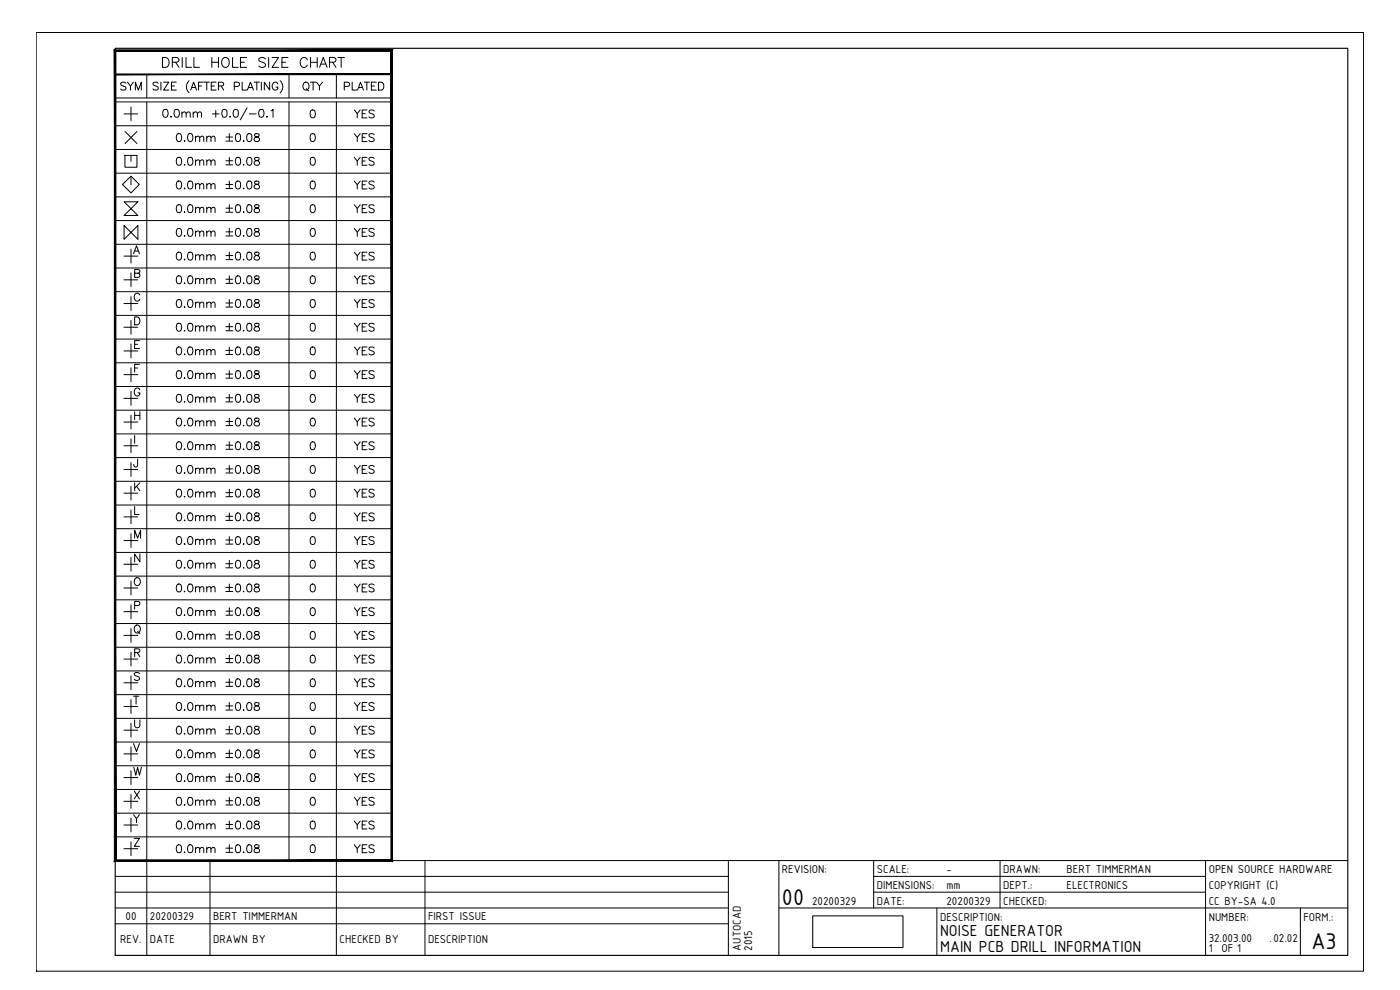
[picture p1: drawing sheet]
<svg xmlns="http://www.w3.org/2000/svg" width="420mm" height="297mm" viewBox="0 0 420 297" stroke-linecap="round" stroke-linejoin="round" font-family="sans-serif">
<defs><g id="words">
<g font-size="7.4">
<text x="234.7" y="271.5">00</text>
<text x="393.6" y="284.8">A3</text>
</g>
<g font-size="5.2">
<text x="282.1" y="281">NOISE GENERATOR</text>
<text x="282.1" y="285.7">MAIN PCB DRILL INFORMATION</text>
</g>
<g font-size="3.7">
<text x="234.7" y="262">REVISION:</text>
<text x="263.2" y="262">SCALE:</text>
<text x="284" y="262">-</text>
<text x="301.1" y="262">DRAWN:</text>
<text x="320.1" y="262">BERT TIMMERMAN</text>
<text x="362.7" y="262">OPEN SOURCE HARDWARE</text>
<text x="263.2" y="266.8">DIMENSIONS:</text>
<text x="284" y="266.8">mm</text>
<text x="301.1" y="266.8">DEPT.:</text>
<text x="320.1" y="266.8">ELECTRONICS</text>
<text x="362.7" y="266.8">COPYRIGHT (C)</text>
<text x="37.7" y="276">00</text>
<text x="45" y="276">20200329</text>
<text x="64" y="276">BERT TIMMERMAN</text>
<text x="128.5" y="276">FIRST ISSUE</text>
<text x="243.7" y="271.5">20200329</text>
<text x="263.2" y="271.5">DATE:</text>
<text x="284" y="271.5">20200329</text>
<text x="301.1" y="271.5">CHECKED:</text>
<text x="362.7" y="271.5">CC BY-SA 4.0</text>
<text x="282.1" y="276.2">DESCRIPTION:</text>
<text x="362.7" y="276.2">NUMBER:</text>
<text x="391.2" y="276.2">FORM.:</text>
<text x="36.1" y="282.9">REV.</text>
<text x="45" y="282.9">DATE</text>
<text x="64" y="282.9">DRAWN BY</text>
<text x="101.9" y="282.9">CHECKED BY</text>
<text x="128.5" y="282.9">DESCRIPTION</text>
<text x="222.4" y="285.3" transform="rotate(-90 222.4 285.3)">AUTOCAD</text>
<text x="225.7" y="285.3" transform="rotate(-90 225.7 285.3)">2015</text>
<text x="362.7" y="282.6">32.003.00</text>
<text x="362.7" y="285.7">1</text>
<text x="366.6" y="285.7">OF 1</text>
<text x="381" y="282.6">.02.02</text>
</g>
</g></defs>
<!-- layer: TITLEBLOCK -->
<g fill="none" stroke="#000" stroke-width=".3">
<path d="M10.9 9.8h398.3v281.6h-398.3zM34.6 258.2h369.9M44.1 258.2v28.5M63 258.2v28.5M101 258.2v28.5M127.5 258.2v28.5M218.6 258.2v28.5M233.8 258.2v28.5M262.2 258.2v14.2M300.1 258.2v14.2M361.8 258.2v28.5M34.6 272.4h184"/>
<path d="M34.6 267.7h184M34.6 277.2h184M34.6 262.9h184M233.8 272.4h170.7M262.2 267.7h99.6M262.2 262.9h99.6M281.2 272.4v14.3M390.3 272.4v14.3"/>
</g>
<path d="M34.6 14.5h369.9v272.2h-369.9z" fill="none" stroke="#000" stroke-width=".34"/>
<!-- layer: 0 -->
<g fill="#000" stroke="#000" stroke-width=".3">
<path d="M34.6 22.2v.2l82.9-.2zM34.6 22.4l82.9-.2v.2z"/>
<path d="M34.3 258.5l83-.5h-82.5zM34.3 258.5l83-.5 .5 .5zM117.3 15.4v242.6l.5 .5zM117.3 15.4l.5-.4v243.5zM34.8 15.4h82.5l.5-.4zM34.3 15h83.5l-83 .4zM34.3 15l.5 243v-242.6zM34.3 15l.5 243-.5 .5z"/>
</g>
<g fill="none" stroke="#000" stroke-width=".3">
<path d="M48.8 17.2h.9a1.57 1.57 0 0 1 1.1 1.5 1.57 1.57 0 0 1-1.1 1.5h-.9zM51.7 18.7h1.3a.79 .79 0 0 0 .7-.9l-.7-.6h-1.3v3M52.7 18.7l1 1.5M54.7 17.2v3M55.8 17.2v3h1.7M58.2 17.2v3h1.7M63.6 17.2v3M63.6 18.7h2M65.6 17.2v3M66.8 17.7a1.08 1.08 0 0 1 1.3-.4 1.08 1.08 0 0 1 .7 1.1 1.29 1.29 0 0 1-.3 1.4 1.29 1.29 0 0 1-1.4 .3 1.85 1.85 0 0 1-.3-2.4zM69.8 17.2v3h1.7M72.2 18.7h1.1"/>
<path d="M74 17.2h-1.8v3h1.8M79.7 17.7a1.12 1.12 0 0 0-1.1-.5 1.12 1.12 0 0 0-.9 .8l.3 .4 1.1 .4a.72 .72 0 0 1 .5 .6 .72 .72 0 0 1-.2 .7 1.4 1.4 0 0 1-1.7-.3M80.6 17.2v3M81.6 17.2h2l-2 3h2M84.6 18.7h1.1M86.4 17.2h-1.8v3h1.8M92.2 18a1.09 1.09 0 0 0-1.2-.8 1.09 1.09 0 0 0-.9 1.2 1.31 1.31 0 0 0 .3 1.4 1.31 1.31 0 0 0 1.4 .3l.4-.6M93.2 18.7h2M93.2 17.2v3M95.2 17.2v3M96.3 19.2h1.4M98.9 18.7l1.7-.2 .2-.4-.1-.6-.6-.3h-1.2v3"/>
<path d="M99.9 18.7l.9 1.5M101.4 17.2h2M102.4 17.2v3M34.6 29.4h82.9M34.6 30.6h82.9M34.6 37.7h82.9M37.2 34.2h4.1M37.5 39.5l3.6 3.6M37.8 25a.87 .87 0 0 0-.9-.4 .87 .87 0 0 0-.7 .6l.2 .4 1.2 .4a.59 .59 0 0 1 0 .9 1.13 1.13 0 0 1-1.4-.2M38.3 24.7l.8 1.1v1.2M39.3 32.1v4.2M40 24.7l-.9 1.1"/>
<path d="M40.6 27v-2.3l.9 2.3 .9-2.3v2.3M41.1 39.5l-3.6 3.6M44.1 22.3v7.1M44.1 30.6v227.6M47.5 25a.87 .87 0 0 0-.9-.4 .87 .87 0 0 0-.7 .6l.2 .4 1.2 .4a.59 .59 0 0 1 0 .9 1.13 1.13 0 0 1-1.4-.2M48.3 24.7v2.3M49.1 24.7h1.6l-1.6 2.3h1.6M49.2 32.9a.83 .83 0 0 1 1.1 .3 1.12 1.12 0 0 1 .1 1.4 1.12 1.12 0 0 1-1.2 .5 1.85 1.85 0 0 1 0-2.2zM51.3 34.9v.3zM51.5 25.8h.9M52.6 32.9a.83 .83 0 0 1 1.1 .3 1.12 1.12 0 0 1 .1 1.4 1.12 1.12 0 0 1-1.2 .5 1.85 1.85 0 0 1 0-2.2zM52.9 24.7h-1.4v2.3h1.4"/>
<path d="M54.6 34.1l.6-.5 .5 .1 .2 1.5M54.6 33.6v1.6M55.9 34.1l.5-.5 .6 .1 .1 1.5M56.8 24.2a2.39 2.39 0 0 0 0 3.6M57.2 27l.9-2.3 .9 2.3M57.6 26.3h1.1M58 34.1l.6-.5 .5 .1 .2 1.5M58 33.6v1.6M59.3 34.1l.5-.5 .6 .1 .1 1.5M59.6 25.8h.9M61 24.7h-1.4v2.3M61.3 24.7h1.6"/>
<path d="M62 24.7v2.3M63.4 25.8h.9M63.7 34.2h2.1M64.8 33.2v2M64.9 24.7h-1.5v2.3h1.5M65.6 25.8l1.3-.1 .2-.4-.1-.4-.4-.2h-1v2.3M66.4 25.8l.7 1.2M66.9 32.9a.85 .85 0 0 1 1.2 .3v.6a1 1 0 0 1-.8 1.4 1.54 1.54 0 0 1-.4-2.3zM69.1 34.9v.3zM70.3 25.9l1.4-.1 .2-.3-.1-.6-.5-.2h-1v2.3M70.3 32.9a.85 .85 0 0 1 1.1 .3l.1 .6a1 1 0 0 1-.9 1.4 1.54 1.54 0 0 1-.3-2.3zM72.7 24.7v2.3h1.3"/>
<path d="M74.2 32.4l-2.1 3.6M74.2 27l1-2.3 .9 2.3M74.6 26.3h1.1M74.8 34.2h2.1M76.3 24.7h1.6M77.1 24.7v2.3M78 32.9a.83 .83 0 0 1 1.1 .3 1.12 1.12 0 0 1 .1 1.4 1.12 1.12 0 0 1-1.2 .5 1.85 1.85 0 0 1 0-2.2zM78.4 24.7v2.3M80 35.1h.2zM80.9 24.7v2.3l-1.6-2.3v2.3M81.4 33.2l.5-.4v2.4M83.4 25.2a.87 .87 0 0 0-1-.6 .87 .87 0 0 0-.7 1 .98 .98 0 0 0 .3 1.3 .98 .98 0 0 0 1.3-.2l.1-.6h-.6"/>
<path d="M84.1 24.2a2.39 2.39 0 0 1 0 3.6M86.7 22.3v7.1M86.7 30.6v227.6M91.1 25a1.08 1.08 0 0 1 1.6 .2 1.08 1.08 0 0 1-.2 1.5l-.2 .2a1.16 1.16 0 0 1-1.4-.5 1.16 1.16 0 0 1 .2-1.4zM91.9 26.6l.7 .7M93.2 24.7h1.6M93.4 33.1a.8 .8 0 0 1 1.1 .3 1.11 1.11 0 0 1 .1 1.3 1.11 1.11 0 0 1-1.2 .5l-.3-.9 .1-.9zM94 24.7v2.3M95 24.7l.9 1.1v1.2M95.9 20.2l1.1-3 1.2 3M96.8 24.7l-.9 1.1M101 22.3v7.1"/>
<path d="M101 30.6v227.6M103.3 25.9l1.4-.1 .2-.7-.6-.4h-1v2.3M105.7 24.7v2.3h1.3M106.3 33l.9 1.1v1.3M107.3 27l.9-2.3 .9 2.3M107.6 26.3h1.1M108.1 33l-.9 1.1M108.7 34.1h.9M109.3 24.7h1.6M110.1 24.7v2.3M110.1 33h-1.4v2.4h1.4M111.4 25.8h1"/>
<path d="M112.3 33.3a.88 .88 0 0 0-.9-.3 .88 .88 0 0 0-.7 .5l.5 .5 .9 .3 .2 .7a1.02 1.02 0 0 1-1.6 0M112.9 24.7h-1.5v2.3h1.5M113.6 24.7h.8a1.29 1.29 0 0 1 .8 1.1 1.29 1.29 0 0 1-.8 1.2h-.8zM34.6 44.8h82.9M34.6 59.1h82.9M34.6 52h82.9M36.8 55.3l2.5-2.5 2.5 2.5-2.5 2.6zM37.5 46.6h3.6v3.6h-3.6zM39.3 46.6v1.8M39.3 53v2.5M53.2 40.2a.83 .83 0 0 1 1.2 .3 1.12 1.12 0 0 1 .1 1.4 1.12 1.12 0 0 1-1.3 .4 1.85 1.85 0 0 1 0-2.1zM53.2 47.3a.83 .83 0 0 1 1.2 .3 1.12 1.12 0 0 1 .1 1.4 1.12 1.12 0 0 1-1.3 .5 1.85 1.85 0 0 1 0-2.2z"/>
<path d="M53.2 54.4a.83 .83 0 0 1 1.2 .4 1.12 1.12 0 0 1 .1 1.3 1.12 1.12 0 0 1-1.3 .5 1.85 1.85 0 0 1 0-2.2zM55.3 42.3h.2zM55.3 49.5h.2zM55.3 56.6h.2zM56.6 40.2a.83 .83 0 0 1 1.2 .3 1.12 1.12 0 0 1 .1 1.4 1.12 1.12 0 0 1-1.3 .4 1.85 1.85 0 0 1 0-2.1zM56.6 47.3a.83 .83 0 0 1 1.2 .3 1.12 1.12 0 0 1 .1 1.4 1.12 1.12 0 0 1-1.3 .5 1.85 1.85 0 0 1 0-2.2zM56.6 54.4a.83 .83 0 0 1 1.2 .4 1.12 1.12 0 0 1 .1 1.3 1.12 1.12 0 0 1-1.3 .5 1.85 1.85 0 0 1 0-2.2zM58.7 41.3l.6-.4 .5 .1 .1 1.5M58.7 48.4l.6-.4 .5 .1 .1 1.5M58.7 55.6l.6-.5 .5 .1 .1 1.5M58.7 40.9v1.6M58.7 48v1.6"/>
<path d="M58.7 55.1v1.6M59.9 41.3l.6-.4 .5 .1 .2 1.5M59.9 48.4l.6-.4 .5 .1 .2 1.5M59.9 55.6l.6-.5 .5 .1 .2 1.5M62 41.3l.6-.4 .6 .1 .1 1.5M62 48.4l.6-.4 .6 .1 .1 1.5M62 55.6l.6-.5 .6 .1 .1 1.5M62 40.9v1.6M62 48v1.6M62 55.1v1.6M63.3 41.3l.6-.4 .5 .1 .1 1.5M63.3 48.4l.6-.4 .5 .1 .1 1.5"/>
<path d="M63.3 55.6l.6-.5 .5 .1 .1 1.5M67.8 41.1h2M67.8 42.3h2M67.8 48.2h2M67.8 49.5h2M67.8 55.3h2M67.8 56.6h2M68.8 40.1v2M68.8 47.2v2M68.8 54.3v2.1M71 40.2a.85 .85 0 0 1 1.1 .3l.1 .6a1 1 0 0 1-.9 1.4 1.54 1.54 0 0 1-.3-2.3zM71 47.3a.85 .85 0 0 1 1.1 .3l.1 .6a1 1 0 0 1-.9 1.4 1.54 1.54 0 0 1-.3-2.3z"/>
<path d="M71 54.4a.85 .85 0 0 1 1.1 .4l.1 .5a1 1 0 0 1-.9 1.4 1.54 1.54 0 0 1-.3-2.3zM73 42.3h.2zM73 49.5h.2zM73 56.6h.2zM74.4 40.2a.85 .85 0 0 1 1.1 .3l.1 .6a1 1 0 0 1-.9 1.4 1.54 1.54 0 0 1-.3-2.3zM74.4 47.3a.85 .85 0 0 1 1.1 .3l.1 .6a1 1 0 0 1-.9 1.4 1.54 1.54 0 0 1-.3-2.3zM74.4 54.4a.85 .85 0 0 1 1.1 .4l.1 .5a1 1 0 0 1-.9 1.4 1.54 1.54 0 0 1-.3-2.3zM76.5 40.2l-.1 .5 .3 .3a.88 .88 0 0 1 .9 .3 .88 .88 0 0 1 .2 .9l-.5 .3-.9-.3a.88 .88 0 0 1 .1-.9 .88 .88 0 0 1 .9-.3l.4-.6a.93 .93 0 0 0-1.3-.2zM76.5 47.3l-.1 .5 .3 .3a.88 .88 0 0 1 .9 .3 .88 .88 0 0 1 .2 .9l-.5 .3-.9-.3a.88 .88 0 0 1 .1-.9 .88 .88 0 0 1 .9-.3l.4-.5a.93 .93 0 0 0-1.3-.3zM76.5 54.4l-.1 .5 .3 .3a.88 .88 0 0 1 .9 .3 .88 .88 0 0 1 .2 .9l-.5 .3-.9-.3a.88 .88 0 0 1 .1-.9 .88 .88 0 0 1 .9-.3l.4-.5a.93 .93 0 0 0-1.3-.3zM93.4 40.2a.8 .8 0 0 1 1.1 .3 1.11 1.11 0 0 1 .1 1.3 1.11 1.11 0 0 1-1.2 .5l-.3-.8 .1-1zM93.4 47.3a.8 .8 0 0 1 1.1 .3 1.11 1.11 0 0 1 .1 1.4 1.11 1.11 0 0 1-1.2 .5l-.3-.9 .1-1z"/>
<path d="M93.4 54.4a.8 .8 0 0 1 1.1 .4 1.11 1.11 0 0 1 .1 1.3 1.11 1.11 0 0 1-1.2 .5l-.3-.9 .1-.9zM106.3 40.1l.9 1.1v1.3M106.3 47.2l.9 1.1v1.3M106.3 54.3l.9 1.1v1.3M108.1 40.1l-.9 1.1M108.1 47.2l-.9 1.1M108.1 54.3l-.9 1.1M108.7 41.2h.9M108.7 48.3h.9M108.7 55.4h.9M110.1 40.1h-1.4v2.4h1.4M110.1 47.2h-1.4v2.4h1.4"/>
<path d="M110.1 54.3h-1.4v2.4h1.4M112.3 40.4a.88 .88 0 0 0-.9-.3 .88 .88 0 0 0-.7 .6l.5 .4 .9 .4 .2 .6a1.02 1.02 0 0 1-1.6 0M112.3 47.6a.88 .88 0 0 0-.9-.4 .88 .88 0 0 0-.7 .6l.5 .4 .9 .4 .2 .6a1.02 1.02 0 0 1-1.6 0M112.3 54.7a.88 .88 0 0 0-.9-.4 .88 .88 0 0 0-.7 .6l.5 .4 .9 .4 .2 .7a1.02 1.02 0 0 1-1.6 0M34.6 66.2h82.9M34.6 73.3h82.9M37.2 76.8h4.1M37.2 67.7v4.1l4.2-4.1v4.1zM37.2 60.6l4.2 4.1h-4.2l4.2-4.1zM39.3 74.8v4.1M40.1 76.1l.9-2.3 .9 2.3M40.4 75.3h1.1"/>
<path d="M53.2 61.5a.83 .83 0 0 1 1.2 .4 1.12 1.12 0 0 1 .1 1.3 1.12 1.12 0 0 1-1.3 .5 1.85 1.85 0 0 1 0-2.2zM53.2 68.6a.83 .83 0 0 1 1.2 .4 1.12 1.12 0 0 1 .1 1.3 1.12 1.12 0 0 1-1.3 .5 1.85 1.85 0 0 1 0-2.2zM53.2 75.7a.83 .83 0 0 1 1.2 .4 1.12 1.12 0 0 1 .1 1.3 1.12 1.12 0 0 1-1.3 .5 1.85 1.85 0 0 1 0-2.2zM55.3 63.7h.2zM55.3 70.8h.2zM55.3 77.9h.2zM56.6 61.5a.83 .83 0 0 1 1.2 .4 1.12 1.12 0 0 1 .1 1.3 1.12 1.12 0 0 1-1.3 .5 1.85 1.85 0 0 1 0-2.2zM56.6 68.6a.83 .83 0 0 1 1.2 .4 1.12 1.12 0 0 1 .1 1.3 1.12 1.12 0 0 1-1.3 .5 1.85 1.85 0 0 1 0-2.2zM56.6 75.7a.83 .83 0 0 1 1.2 .4 1.12 1.12 0 0 1 .1 1.3 1.12 1.12 0 0 1-1.3 .5 1.85 1.85 0 0 1 0-2.2zM58.7 62.7l.6-.5 .5 .1 .1 1.5M58.7 69.8l.6-.5 .5 .1 .1 1.5M58.7 76.9l.6-.5 .5 .2 .1 1.4"/>
<path d="M58.7 62.2v1.6M58.7 69.3v1.6M58.7 76.4v1.6M59.9 62.7l.6-.5 .5 .1 .2 1.5M59.9 69.8l.6-.5 .5 .1 .2 1.5M59.9 76.9l.6-.5 .5 .2 .2 1.4M62 62.7l.6-.5 .6 .1 .1 1.5M62 69.8l.6-.5 .6 .1 .1 1.5M62 76.9l.6-.5 .6 .2 .1 1.4M62 62.2v1.6M62 69.3v1.6M62 76.4v1.6"/>
<path d="M63.3 62.7l.6-.5 .5 .1 .1 1.5M63.3 69.8l.6-.5 .5 .1 .1 1.5M63.3 76.9l.6-.5 .5 .2 .1 1.4M67.8 62.5h2M67.8 63.7h2M67.8 69.6h2M67.8 70.8h2M67.8 76.7h2M67.8 77.9h2M68.8 61.4v2.1M68.8 68.6v2M68.8 75.7v2"/>
<path d="M71 61.5a.85 .85 0 0 1 1.1 .4l.1 .6a1 1 0 0 1-.9 1.3 1.54 1.54 0 0 1-.3-2.3zM71 68.6a.85 .85 0 0 1 1.1 .4l.1 .6a1 1 0 0 1-.9 1.3 1.54 1.54 0 0 1-.3-2.3zM71 75.7a.85 .85 0 0 1 1.1 .4l.1 .6a1 1 0 0 1-.9 1.3 1.54 1.54 0 0 1-.3-2.3zM73 63.7h.2zM73 70.8h.2zM73 77.9h.2zM74.4 61.5a.85 .85 0 0 1 1.1 .4l.1 .6a1 1 0 0 1-.9 1.3 1.54 1.54 0 0 1-.3-2.3zM74.4 68.6a.85 .85 0 0 1 1.1 .4l.1 .6a1 1 0 0 1-.9 1.3 1.54 1.54 0 0 1-.3-2.3zM74.4 75.7a.85 .85 0 0 1 1.1 .4l.1 .6a1 1 0 0 1-.9 1.3 1.54 1.54 0 0 1-.3-2.3zM76.5 61.5l-.1 .5 .3 .3a.88 .88 0 0 1 .9 .3 .88 .88 0 0 1 .2 1l-.5 .2-.9-.2a.88 .88 0 0 1 .1-1 .88 .88 0 0 1 .9-.3l.4-.5a.93 .93 0 0 0-1.3-.3zM76.5 68.6l-.1 .5 .3 .3a.88 .88 0 0 1 .9 .3 .88 .88 0 0 1 .2 1l-.5 .2-.9-.2a.88 .88 0 0 1 .1-1 .88 .88 0 0 1 .9-.3l.4-.5a.93 .93 0 0 0-1.3-.3zM76.5 75.7l-.1 .5 .3 .4a.88 .88 0 0 1 .9 .2 .88 .88 0 0 1 .2 1l-.5 .2-.9-.2a.88 .88 0 0 1 .1-1 .88 .88 0 0 1 .9-.2l.4-.6a.93 .93 0 0 0-1.3-.3z"/>
<path d="M93.4 61.5a.8 .8 0 0 1 1.1 .4 1.11 1.11 0 0 1 .1 1.3 1.11 1.11 0 0 1-1.2 .5l-.3-.9 .1-.9zM93.4 68.6a.8 .8 0 0 1 1.1 .4 1.11 1.11 0 0 1 .1 1.3 1.11 1.11 0 0 1-1.2 .5l-.3-.9 .1-.9zM93.4 75.7a.8 .8 0 0 1 1.1 .4 1.11 1.11 0 0 1 .1 1.3 1.11 1.11 0 0 1-1.2 .5l-.3-.9 .1-.9zM106.3 61.4l.9 1.1v1.3M106.3 68.6l.9 1.1v1.2M106.3 75.7l.9 1.1v1.2M108.1 61.4l-.9 1.1M108.1 68.6l-.9 1.1M108.1 75.7l-.9 1.1M108.7 62.5h.9M108.7 69.7h.9M108.7 76.8h.9"/>
<path d="M110.1 61.4h-1.4v2.4h1.4M110.1 68.6h-1.4v2.3h1.4M110.1 75.7h-1.4v2.3h1.4M112.3 61.8a.88 .88 0 0 0-.9-.4 .88 .88 0 0 0-.7 .6l.5 .5 .9 .3 .2 .7a1.02 1.02 0 0 1-1.6 0M112.3 68.9a.88 .88 0 0 0-.9-.4 .88 .88 0 0 0-.7 .6l.5 .5 .9 .3 .2 .7a1.02 1.02 0 0 1-1.6 0M112.3 76a.88 .88 0 0 0-.9-.4 .88 .88 0 0 0-.7 .6l.5 .5 .9 .3 .2 .7a1.02 1.02 0 0 1-1.6 0M34.6 94.6h82.9M34.6 87.5h82.9M34.6 80.4h82.9M37.2 98.2h4.1M37.2 91.1h4.1M37.2 84h4.1"/>
<path d="M39.3 81.9v4.1M39.3 89v4.1M39.3 96.1v4.2M40.4 95.1a1.28 1.28 0 0 1 1.4 .5 1.28 1.28 0 0 1 0 1.5l-.6 .4h-.8zM40.4 82l1.4-.1 .2-.6-.2-.3-1.4-.1v2.3l1.4-.1 .2-.7-.6-.4M42 88.5a.87 .87 0 0 0-1-.5 .87 .87 0 0 0-.7 .9 .98 .98 0 0 0 .3 1.2 .98 .98 0 0 0 1.3-.1l.1-.2M53.2 82.9a.83 .83 0 0 1 1.2 .3 1.12 1.12 0 0 1 .1 1.3 1.12 1.12 0 0 1-1.3 .5 1.85 1.85 0 0 1 0-2.1zM53.2 90a.83 .83 0 0 1 1.2 .3 1.12 1.12 0 0 1 .1 1.3 1.12 1.12 0 0 1-1.3 .5 1.85 1.85 0 0 1 0-2.1zM53.2 97.1a.83 .83 0 0 1 1.2 .3 1.12 1.12 0 0 1 .1 1.4 1.12 1.12 0 0 1-1.3 .4 1.85 1.85 0 0 1 0-2.1zM55.3 85h.2zM55.3 92.1h.2zM55.3 99.2h.2z"/>
<path d="M56.6 82.9a.83 .83 0 0 1 1.2 .3 1.12 1.12 0 0 1 .1 1.3 1.12 1.12 0 0 1-1.3 .5 1.85 1.85 0 0 1 0-2.1zM56.6 90a.83 .83 0 0 1 1.2 .3 1.12 1.12 0 0 1 .1 1.3 1.12 1.12 0 0 1-1.3 .5 1.85 1.85 0 0 1 0-2.1zM56.6 97.1a.83 .83 0 0 1 1.2 .3 1.12 1.12 0 0 1 .1 1.4 1.12 1.12 0 0 1-1.3 .4 1.85 1.85 0 0 1 0-2.1zM58.7 84l.6-.5 .5 .2 .1 1.4M58.7 91.1l.6-.5 .5 .2 .1 1.5M58.7 98.2l.6-.4 .5 .1 .1 1.5M58.7 83.5v1.6M58.7 90.6v1.7M58.7 97.8v1.6M59.9 84l.6-.5 .5 .2 .2 1.4M59.9 91.1l.6-.5 .5 .2 .2 1.5M59.9 98.2l.6-.4 .5 .1 .2 1.5"/>
<path d="M62 84l.6-.5 .6 .2 .1 1.4M62 91.1l.6-.5 .6 .2 .1 1.5M62 98.2l.6-.4 .6 .1 .1 1.5M62 83.5v1.6M62 90.6v1.7M62 97.8v1.6M63.3 84l.6-.5 .5 .2 .1 1.4M63.3 91.1l.6-.5 .5 .2 .1 1.5M63.3 98.2l.6-.4 .5 .1 .1 1.5M67.8 83.8h2M67.8 85h2M67.8 90.9h2"/>
<path d="M67.8 92.1h2M67.8 98h2M67.8 99.2h2M68.8 82.8v2M68.8 89.9v2M68.8 97v2M71 82.9a.85 .85 0 0 1 1.1 .3l.1 .6a1 1 0 0 1-.9 1.3 1.54 1.54 0 0 1-.3-2.2zM71 90a.85 .85 0 0 1 1.1 .3l.1 .6a1 1 0 0 1-.9 1.4 1.54 1.54 0 0 1-.3-2.3zM71 97.1a.85 .85 0 0 1 1.1 .3l.1 .6a1 1 0 0 1-.9 1.4 1.54 1.54 0 0 1-.3-2.3zM73 85h.2zM73 92.1h.2zM73 99.2h.2z"/>
<path d="M74.4 82.9a.85 .85 0 0 1 1.1 .3l.1 .6a1 1 0 0 1-.9 1.3 1.54 1.54 0 0 1-.3-2.2zM74.4 90a.85 .85 0 0 1 1.1 .3l.1 .6a1 1 0 0 1-.9 1.4 1.54 1.54 0 0 1-.3-2.3zM74.4 97.1a.85 .85 0 0 1 1.1 .3l.1 .6a1 1 0 0 1-.9 1.4 1.54 1.54 0 0 1-.3-2.3zM76.5 82.9l-.1 .4 .3 .4a.88 .88 0 0 1 .9 .3 .88 .88 0 0 1 .2 .9l-.5 .2-.9-.2a.88 .88 0 0 1 .1-.9 .88 .88 0 0 1 .9-.3l.4-.6a.93 .93 0 0 0-1.3-.2zM76.5 90l-.1 .4 .3 .4a.88 .88 0 0 1 .9 .3 .88 .88 0 0 1 .2 .9l-.5 .3-.9-.3a.88 .88 0 0 1 .1-.9 .88 .88 0 0 1 .9-.3l.4-.6a.93 .93 0 0 0-1.3-.2zM76.5 97.1l-.1 .5 .3 .3a.88 .88 0 0 1 .9 .3 .88 .88 0 0 1 .2 .9l-.5 .3-.9-.3a.88 .88 0 0 1 .1-.9 .88 .88 0 0 1 .9-.3l.4-.6a.93 .93 0 0 0-1.3-.2zM93.4 82.9a.8 .8 0 0 1 1.1 .3 1.11 1.11 0 0 1 .1 1.3 1.11 1.11 0 0 1-1.2 .5l-.3-.9 .1-.9zM93.4 90a.8 .8 0 0 1 1.1 .3 1.11 1.11 0 0 1 .1 1.3 1.11 1.11 0 0 1-1.2 .5l-.3-.9 .1-.9zM93.4 97.1a.8 .8 0 0 1 1.1 .3 1.11 1.11 0 0 1 .1 1.3 1.11 1.11 0 0 1-1.2 .5l-.3-.8 .1-1zM106.3 82.8l.9 1.1v1.2M106.3 89.9l.9 1.1v1.3M106.3 97l.9 1.1v1.3"/>
<path d="M108.1 82.8l-.9 1.1M108.1 89.9l-.9 1.1M108.1 97l-.9 1.1M108.7 83.9h.9M108.7 91h.9M108.7 98.1h.9M110.1 82.8h-1.4v2.3h1.4M110.1 89.9h-1.4v2.4h1.4M110.1 97h-1.4v2.4h1.4M112.3 83.1a.88 .88 0 0 0-.9-.4 .88 .88 0 0 0-.7 .6l.5 .5 .9 .3 .2 .7a1.02 1.02 0 0 1-1.6 0M112.3 90.2a.88 .88 0 0 0-.9-.4 .88 .88 0 0 0-.7 .6l.5 .5 .9 .3 .2 .7a1.02 1.02 0 0 1-1.6 0M112.3 97.3a.88 .88 0 0 0-.9-.3 .88 .88 0 0 0-.7 .6l.5 .4 .9 .4 .2 .6a1.02 1.02 0 0 1-1.6 0"/>
<path d="M34.6 101.7h82.9M34.6 108.9h82.9M34.6 116h82.9M37.2 119.5h4.1M37.2 112.4h4.1M37.2 105.3h4.1M39.3 103.2v4.2M39.3 110.3v4.2M39.3 117.4v4.2M40.4 110.4h.9M40.4 103.3h.9M41.9 109.3h-1.5v2.4"/>
<path d="M41.9 102.2h-1.5v2.4h1.5M42 117a.87 .87 0 0 0-1-.6 .87 .87 0 0 0-.7 .9 .98 .98 0 0 0 .3 1.3 .98 .98 0 0 0 1.3-.1l.1-.6h-.6M53.2 104.2a.83 .83 0 0 1 1.2 .3 1.12 1.12 0 0 1 .1 1.4 1.12 1.12 0 0 1-1.3 .5 1.85 1.85 0 0 1 0-2.2zM53.2 111.3a.83 .83 0 0 1 1.2 .3 1.12 1.12 0 0 1 .1 1.4 1.12 1.12 0 0 1-1.3 .5 1.85 1.85 0 0 1 0-2.2zM53.2 118.4a.83 .83 0 0 1 1.2 .4 1.12 1.12 0 0 1 .1 1.3 1.12 1.12 0 0 1-1.3 .5 1.85 1.85 0 0 1 0-2.2zM55.3 106.4h.2zM55.3 113.5h.2zM56.6 104.2a.83 .83 0 0 1 1.2 .3 1.12 1.12 0 0 1 .1 1.4 1.12 1.12 0 0 1-1.3 .5 1.85 1.85 0 0 1 0-2.2zM56.6 111.3a.83 .83 0 0 1 1.2 .3 1.12 1.12 0 0 1 .1 1.4 1.12 1.12 0 0 1-1.3 .5 1.85 1.85 0 0 1 0-2.2zM56.6 118.4a.83 .83 0 0 1 1.2 .4 1.12 1.12 0 0 1 .1 1.3 1.12 1.12 0 0 1-1.3 .5 1.85 1.85 0 0 1 0-2.2zM58.7 105.3l.6-.4 .5 .1 .1 1.5M58.7 112.5l.6-.5 .5 .1 .1 1.5"/>
<path d="M58.7 119.6l.6-.5 .5 .1 .1 1.5M58.7 104.9v1.6M58.7 112v1.6M58.7 119.1v1.6M59.9 105.3l.6-.4 .5 .1 .2 1.5M59.9 112.5l.6-.5 .5 .1 .2 1.5M59.9 119.6l.6-.5 .5 .1 .2 1.5M62 105.3l.6-.4 .6 .1 .1 1.5M62 112.5l.6-.5 .6 .1 .1 1.5M62 119.6l.6-.5 .6 .1 .1 1.5M62 104.9v1.6M62 112v1.6"/>
<path d="M62 119.1v1.6M63.3 105.3l.6-.4 .5 .1 .1 1.5M63.3 112.5l.6-.5 .5 .1 .1 1.5M63.3 119.6l.6-.5 .5 .1 .1 1.5M67.8 105.1h2M67.8 106.4h2M67.8 112.2h2M67.8 113.5h2M67.8 119.4h2M68.8 104.1v2M68.8 111.2v2.1M68.8 118.3v2.1"/>
<path d="M71 104.2a.85 .85 0 0 1 1.1 .3l.1 .6a1 1 0 0 1-.9 1.4 1.54 1.54 0 0 1-.3-2.3zM71 111.3a.85 .85 0 0 1 1.1 .3l.1 .6a1 1 0 0 1-.9 1.4 1.54 1.54 0 0 1-.3-2.3zM71 118.4a.85 .85 0 0 1 1.1 .4l.1 .6a1 1 0 0 1-.9 1.3 1.54 1.54 0 0 1-.3-2.3zM73 106.4h.2zM73 113.5h.2zM74.4 104.2a.85 .85 0 0 1 1.1 .3l.1 .6a1 1 0 0 1-.9 1.4 1.54 1.54 0 0 1-.3-2.3zM74.4 111.3a.85 .85 0 0 1 1.1 .3l.1 .6a1 1 0 0 1-.9 1.4 1.54 1.54 0 0 1-.3-2.3zM74.4 118.4a.85 .85 0 0 1 1.1 .4l.1 .6a1 1 0 0 1-.9 1.3 1.54 1.54 0 0 1-.3-2.3zM76.5 104.2l-.1 .5 .3 .3a.88 .88 0 0 1 .9 .3 .88 .88 0 0 1 .2 .9l-.5 .3-.9-.3a.88 .88 0 0 1 .1-.9 .88 .88 0 0 1 .9-.3l.4-.5a.93 .93 0 0 0-1.3-.3zM76.5 111.3l-.1 .5 .3 .3a.88 .88 0 0 1 .9 .3 .88 .88 0 0 1 .2 .9l-.5 .3-.9-.3a.88 .88 0 0 1 .1-.9 .88 .88 0 0 1 .9-.3l.4-.5a.93 .93 0 0 0-1.3-.3zM76.5 118.4l-.1 .5 .3 .3a.88 .88 0 0 1 .9 .3 .88 .88 0 0 1 .2 1l-.5 .2-.9-.2a.88 .88 0 0 1 .1-1 .88 .88 0 0 1 .9-.3l.4-.5a.93 .93 0 0 0-1.3-.3zM93.4 104.2a.8 .8 0 0 1 1.1 .3 1.11 1.11 0 0 1 .1 1.4 1.11 1.11 0 0 1-1.2 .5l-.3-.9 .1-1z"/>
<path d="M93.4 111.3a.8 .8 0 0 1 1.1 .3 1.11 1.11 0 0 1 .1 1.4 1.11 1.11 0 0 1-1.2 .5l-.3-.9 .1-1zM93.4 118.4a.8 .8 0 0 1 1.1 .4 1.11 1.11 0 0 1 .1 1.3 1.11 1.11 0 0 1-1.2 .5l-.3-.9 .1-.9zM106.3 104.1l.9 1.1v1.3M106.3 111.2l.9 1.1v1.3M106.3 118.3l.9 1.1v1.3M108.1 104.1l-.9 1.1M108.1 111.2l-.9 1.1M108.1 118.3l-.9 1.1M108.7 105.2h.9M108.7 112.3h.9M108.7 119.4h.9M110.1 104.1h-1.4v2.4h1.4"/>
<path d="M110.1 111.2h-1.4v2.4h1.4M110.1 118.3h-1.4v2.4h1.4M112.3 104.5a.88 .88 0 0 0-.9-.4 .88 .88 0 0 0-.7 .6l.5 .4 .9 .4 .2 .6a1.02 1.02 0 0 1-1.6 0M112.3 111.6a.88 .88 0 0 0-.9-.4 .88 .88 0 0 0-.7 .6l.5 .4 .9 .4 .2 .7a1.02 1.02 0 0 1-1.6 0M112.3 118.7a.88 .88 0 0 0-.9-.4 .88 .88 0 0 0-.7 .6l.5 .5 .9 .3 .2 .7a1.02 1.02 0 0 1-1.6 0M34.6 137.3h82.9M34.6 130.2h82.9M34.6 123.1h82.9M37.2 133.7h4.1M37.2 126.6h4.1M39.3 124.6v4.1M39.3 131.7v4.1"/>
<path d="M39.3 138.8v4.1M40.4 123.5v2.4M40.4 130.7v2.3M40.4 124.6h1.6M41.3 137.8l-.1 2.1-.6 .2-.3-.2-.1-.6M42 123.5v2.4M53.2 125.6a.75 .75 0 0 1 1.2 .3 1.1 1.1 0 0 1 .1 1.3 1.1 1.1 0 0 1-1.3 .5 1.79 1.79 0 0 1 0-2.1zM53.2 132.7a.75 .75 0 0 1 1.2 .3 1.1 1.1 0 0 1 .1 1.3 1.1 1.1 0 0 1-1.3 .5 1.79 1.79 0 0 1 0-2.1zM53.2 139.8a.75 .75 0 0 1 1.2 .3 1.1 1.1 0 0 1 .1 1.4 1.1 1.1 0 0 1-1.3 .4 1.79 1.79 0 0 1 0-2.1zM55.3 120.6h.2zM55.3 127.7h.2zM55.3 134.8h.2z"/>
<path d="M56.6 125.6a.75 .75 0 0 1 1.2 .3 1.1 1.1 0 0 1 .1 1.3 1.1 1.1 0 0 1-1.3 .5 1.79 1.79 0 0 1 0-2.1zM56.6 132.7a.75 .75 0 0 1 1.2 .3 1.1 1.1 0 0 1 .1 1.3 1.1 1.1 0 0 1-1.3 .5 1.79 1.79 0 0 1 0-2.1zM56.6 139.8a.75 .75 0 0 1 1.2 .3 1.1 1.1 0 0 1 .1 1.4 1.1 1.1 0 0 1-1.3 .4 1.79 1.79 0 0 1 0-2.1zM58.7 126.7a.85 .85 0 0 1 1.1-.4l.1 1.5M58.7 133.8a.85 .85 0 0 1 1.1-.4l.1 1.5M58.7 126.3v1.5M58.7 133.4v1.5M59.9 126.7l.6-.4h.5l.2 1.5M59.9 133.8l.6-.4h.5l.2 1.5M62 126.7a.85 .85 0 0 1 1.2-.4l.1 1.5M62 133.8a.85 .85 0 0 1 1.2-.4l.1 1.5M62 126.3v1.5"/>
<path d="M62 133.4v1.5M63.3 126.7l.6-.4h.5l.1 1.5M63.3 133.8l.6-.4h.5l.1 1.5M67.8 120.6h2M67.8 126.5h2M67.8 127.7h2M67.8 133.6h2M67.8 134.8h2M68.8 125.4v2.1M68.8 132.6v2M68.8 139.7v2M71 125.6a.77 .77 0 0 1 1.1 .3l.1 .6a1 1 0 0 1-.9 1.3 1.5 1.5 0 0 1-.3-2.2z"/>
<path d="M71 132.7a.77 .77 0 0 1 1.1 .3l.1 .6a1 1 0 0 1-.9 1.3 1.5 1.5 0 0 1-.3-2.2zM71 139.8a.77 .77 0 0 1 1.1 .3l.1 .6a1 1 0 0 1-.9 1.3 1.5 1.5 0 0 1-.3-2.2zM73 120.6h.2zM73 127.7h.2zM73 134.8h.2zM74.4 125.6a.77 .77 0 0 1 1.1 .3l.1 .6a1 1 0 0 1-.9 1.3 1.5 1.5 0 0 1-.3-2.2zM74.4 132.7a.77 .77 0 0 1 1.1 .3l.1 .6a1 1 0 0 1-.9 1.3 1.5 1.5 0 0 1-.3-2.2zM74.4 139.8a.77 .77 0 0 1 1.1 .3l.1 .6a1 1 0 0 1-.9 1.3 1.5 1.5 0 0 1-.3-2.2zM76.5 125.6v.7l.7 .2a.68 .68 0 0 1 .7 .6 .68 .68 0 0 1-.6 .7h-.4a.68 .68 0 0 1-.7-.7 .68 .68 0 0 1 .7-.6l.7-.2 .2-.5a.87 .87 0 0 0-1.3-.2zM76.5 132.7v.7l.7 .2a.68 .68 0 0 1 .7 .6 .68 .68 0 0 1-.6 .7h-.4a.68 .68 0 0 1-.7-.7 .68 .68 0 0 1 .7-.6l.7-.2 .2-.5a.87 .87 0 0 0-1.3-.2zM76.5 139.8v.7l.7 .2a.68 .68 0 0 1 .7 .6 .68 .68 0 0 1-.6 .7h-.4a.68 .68 0 0 1-.7-.7 .68 .68 0 0 1 .7-.6l.7-.2 .2-.5a.87 .87 0 0 0-1.3-.2zM93.4 125.6a.72 .72 0 0 1 1.1 .3 1.09 1.09 0 0 1 .1 1.3 1.09 1.09 0 0 1-1.2 .5l-.3-.9 .1-.9z"/>
<path d="M93.4 132.7a.72 .72 0 0 1 1.1 .3 1.09 1.09 0 0 1 .1 1.3 1.09 1.09 0 0 1-1.2 .5l-.3-.9 .1-.9zM93.4 139.8a.72 .72 0 0 1 1.1 .3 1.09 1.09 0 0 1 .1 1.3 1.09 1.09 0 0 1-1.2 .5l-.3-.9 .1-.9zM106.3 125.4l.9 1.2v1.2M106.3 132.6l.9 1.1v1.2M106.3 139.7l.9 1.1v1.2M108.1 125.4l-.9 1.2M108.1 132.6l-.9 1.1M108.1 139.7l-.9 1.1M108.7 126.6h.9M108.7 133.7h.9M110.1 125.4h-1.4v2.4h1.4M110.1 132.6h-1.4v2.3h1.4"/>
<path d="M110.1 139.7h-1.4v2.3h1.4M112.3 125.8a.88 .88 0 0 0-.9-.4 .88 .88 0 0 0-.7 .6l.5 .5 .9 .3 .2 .7a1.02 1.02 0 0 1-1.6 0M112.3 132.9a.88 .88 0 0 0-.9-.4 .88 .88 0 0 0-.7 .6l.5 .5 .9 .3 .2 .7a1.02 1.02 0 0 1-1.6 0M34.6 158.6h82.9M34.6 151.5h82.9M34.6 144.4h82.9M37.2 155.1h4.1M37.2 148h4.1M37.2 140.9h4.1M39.3 145.9v4.1M39.3 153v4.2M40.4 152v2.4h1.4"/>
<path d="M40.4 144.9v2.3M41 145.9l1 1.3M42 144.9l-1.6 1.5M53.2 146.9a.75 .75 0 0 1 1.2 .3 1.1 1.1 0 0 1 .1 1.4 1.1 1.1 0 0 1-1.3 .4 1.79 1.79 0 0 1 0-2.1zM53.2 154a.75 .75 0 0 1 1.2 .4 1.1 1.1 0 0 1 .1 1.3 1.1 1.1 0 0 1-1.3 .4 1.79 1.79 0 0 1 0-2.1zM55.3 141.9h.2zM55.3 149h.2zM55.3 156.1h.2zM56.6 146.9a.75 .75 0 0 1 1.2 .3 1.1 1.1 0 0 1 .1 1.4 1.1 1.1 0 0 1-1.3 .4 1.79 1.79 0 0 1 0-2.1zM56.6 154a.75 .75 0 0 1 1.2 .4 1.1 1.1 0 0 1 .1 1.3 1.1 1.1 0 0 1-1.3 .4 1.79 1.79 0 0 1 0-2.1zM58.7 140.9a.85 .85 0 0 1 1.1-.3l.1 1.4M58.7 148a.85 .85 0 0 1 1.1-.3l.1 1.5"/>
<path d="M58.7 155.1a.85 .85 0 0 1 1.1-.3l.1 1.5M58.7 140.5v1.5M58.7 147.6v1.6M58.7 154.7v1.6M59.9 140.9l.6-.4 .5 .1 .2 1.4M59.9 148l.6-.4 .5 .1 .2 1.5M59.9 155.1l.6-.4 .5 .1 .2 1.5M62 140.9a.85 .85 0 0 1 1.2-.3l.1 1.4M62 148a.85 .85 0 0 1 1.2-.3l.1 1.5M62 155.1a.85 .85 0 0 1 1.2-.3l.1 1.5M62 140.5v1.5M62 147.6v1.6"/>
<path d="M62 154.7v1.6M63.3 140.9l.6-.4 .5 .1 .1 1.4M63.3 148l.6-.4 .5 .1 .1 1.5M63.3 155.1l.6-.4 .5 .1 .1 1.5M67.8 140.7h2M67.8 141.9h2M67.8 147.8h2M67.8 149h2M67.8 154.9h2M67.8 156.1h2M68.8 146.8v2M68.8 153.9v2"/>
<path d="M71 146.9a.77 .77 0 0 1 1.1 .3l.1 .6a1 1 0 0 1-.9 1.4 1.5 1.5 0 0 1-.3-2.3zM71 154a.77 .77 0 0 1 1.1 .4l.1 .5a1 1 0 0 1-.9 1.4 1.5 1.5 0 0 1-.3-2.3zM73 141.9h.2zM73 149h.2zM73 156.1h.2zM74.4 146.9a.77 .77 0 0 1 1.1 .3l.1 .6a1 1 0 0 1-.9 1.4 1.5 1.5 0 0 1-.3-2.3zM74.4 154a.77 .77 0 0 1 1.1 .4l.1 .5a1 1 0 0 1-.9 1.4 1.5 1.5 0 0 1-.3-2.3zM76.5 146.9v.7l.7 .2a.68 .68 0 0 1 .7 .6 .68 .68 0 0 1-.6 .8h-.4a.68 .68 0 0 1-.7-.8 .68 .68 0 0 1 .7-.6l.7-.2 .2-.5a.87 .87 0 0 0-1.3-.2zM76.5 154v.7l.7 .2a.68 .68 0 0 1 .7 .6 .68 .68 0 0 1-.6 .8h-.4a.68 .68 0 0 1-.7-.8 .68 .68 0 0 1 .7-.6l.7-.2 .2-.5a.87 .87 0 0 0-1.3-.2zM93.4 146.9a.72 .72 0 0 1 1.1 .3 1.09 1.09 0 0 1 .1 1.3 1.09 1.09 0 0 1-1.2 .5l-.3-.9 .1-.9zM93.4 154a.72 .72 0 0 1 1.1 .4 1.09 1.09 0 0 1 .1 1.3 1.09 1.09 0 0 1-1.2 .4l-.3-.8 .1-.9zM106.3 146.8l.9 1.1v1.3"/>
<path d="M106.3 153.9l.9 1.1v1.3M108.1 146.8l-.9 1.1M108.1 153.9l-.9 1.1M108.7 147.9h.9M108.7 140.8h.9M108.7 155h.9M110.1 146.8h-1.4v2.4h1.4M110.1 153.9h-1.4v2.4h1.4M112.3 140a.88 .88 0 0 0-.9-.4 .88 .88 0 0 0-.7 .6l.5 .5 .9 .3 .2 .7a1.02 1.02 0 0 1-1.6 0M112.3 147.1a.88 .88 0 0 0-.9-.4 .88 .88 0 0 0-.7 .6l.5 .5 .9 .3 .2 .7a1.02 1.02 0 0 1-1.6 0M112.3 154.2a.88 .88 0 0 0-.9-.3 .88 .88 0 0 0-.7 .5l.5 .5 .9 .4 .2 .6a1.02 1.02 0 0 1-1.6 0M34.6 180h82.9"/>
<path d="M34.6 172.9h82.9M34.6 165.7h82.9M37.2 176.4h4.1M37.2 169.3h4.1M37.2 162.2h4.1M39.3 160.1v4.2M39.3 167.2v4.2M39.3 174.3v4.2M40.4 161.5v-2.4l.9 2.4 .9-2.4v2.4M40.5 173.7a.89 .89 0 0 1 1-.4 .89 .89 0 0 1 .6 .9v.6a.91 .91 0 0 1-.9 .9 .91 .91 0 0 1-.9-.9zM42 166.2v2.4l-1.6-2.4v2.4M53.2 161.1a.75 .75 0 0 1 1.2 .4 1.1 1.1 0 0 1 .1 1.3 1.1 1.1 0 0 1-1.3 .5 1.79 1.79 0 0 1 0-2.2z"/>
<path d="M53.2 168.2a.75 .75 0 0 1 1.2 .4 1.1 1.1 0 0 1 .1 1.3 1.1 1.1 0 0 1-1.3 .5 1.79 1.79 0 0 1 0-2.2zM53.2 175.4a.75 .75 0 0 1 1.2 .3 1.1 1.1 0 0 1 .1 1.3 1.1 1.1 0 0 1-1.3 .5 1.79 1.79 0 0 1 0-2.1zM55.3 163.3h.2zM55.3 170.4h.2zM55.3 177.5h.2zM56.6 161.1a.75 .75 0 0 1 1.2 .4 1.1 1.1 0 0 1 .1 1.3 1.1 1.1 0 0 1-1.3 .5 1.79 1.79 0 0 1 0-2.2zM56.6 168.2a.75 .75 0 0 1 1.2 .4 1.1 1.1 0 0 1 .1 1.3 1.1 1.1 0 0 1-1.3 .5 1.79 1.79 0 0 1 0-2.2zM56.6 175.4a.75 .75 0 0 1 1.2 .3 1.1 1.1 0 0 1 .1 1.3 1.1 1.1 0 0 1-1.3 .5 1.79 1.79 0 0 1 0-2.1zM58.7 162.2a.85 .85 0 0 1 1.1-.3l.1 1.5M58.7 169.3a.85 .85 0 0 1 1.1-.3l.1 1.5M58.7 176.5a.85 .85 0 0 1 1.1-.4l.1 1.5M58.7 161.8v1.6"/>
<path d="M58.7 168.9v1.6M58.7 176v1.6M59.9 162.2l.6-.4 .5 .1 .2 1.5M59.9 169.3l.6-.4 .5 .1 .2 1.5M59.9 176.5l.6-.5 .5 .1 .2 1.5M62 162.2a.85 .85 0 0 1 1.2-.3l.1 1.5M62 169.3a.85 .85 0 0 1 1.2-.3l.1 1.5M62 176.5a.85 .85 0 0 1 1.2-.4l.1 1.5M62 161.8v1.6M62 168.9v1.6M62 176v1.6M63.3 162.2l.6-.4 .5 .1 .1 1.5"/>
<path d="M63.3 169.3l.6-.4 .5 .1 .1 1.5M63.3 176.5l.6-.5 .5 .1 .1 1.5M67.8 162h2M67.8 163.3h2M67.8 169.1h2M67.8 170.4h2M67.8 176.2h2M67.8 177.5h2M68.8 161v2M68.8 168.1v2.1M68.8 175.2v2.1M71 161.1a.77 .77 0 0 1 1.1 .4l.1 .5a1 1 0 0 1-.9 1.4 1.5 1.5 0 0 1-.3-2.3z"/>
<path d="M71 168.2a.77 .77 0 0 1 1.1 .4l.1 .5a1 1 0 0 1-.9 1.4 1.5 1.5 0 0 1-.3-2.3zM71 175.4a.77 .77 0 0 1 1.1 .3l.1 .5a1 1 0 0 1-.9 1.4 1.5 1.5 0 0 1-.3-2.2zM73 163.3h.2zM73 170.4h.2zM73 177.5h.2zM74.4 161.1a.77 .77 0 0 1 1.1 .4l.1 .5a1 1 0 0 1-.9 1.4 1.5 1.5 0 0 1-.3-2.3zM74.4 168.2a.77 .77 0 0 1 1.1 .4l.1 .5a1 1 0 0 1-.9 1.4 1.5 1.5 0 0 1-.3-2.3zM74.4 175.4a.77 .77 0 0 1 1.1 .3l.1 .5a1 1 0 0 1-.9 1.4 1.5 1.5 0 0 1-.3-2.2zM76.5 161.1v.7l.7 .2a.68 .68 0 0 1 .7 .7 .68 .68 0 0 1-.6 .7h-.4a.68 .68 0 0 1-.7-.7 .68 .68 0 0 1 .7-.7l.7-.2 .2-.5a.87 .87 0 0 0-1.3-.2zM76.5 168.2v.7l.7 .2a.68 .68 0 0 1 .7 .7 .68 .68 0 0 1-.6 .7h-.4a.68 .68 0 0 1-.7-.7 .68 .68 0 0 1 .7-.7l.7-.2 .2-.4a.87 .87 0 0 0-1.3-.3zM76.5 175.4v.6l.7 .2a.68 .68 0 0 1 .7 .7 .68 .68 0 0 1-.6 .7h-.4a.68 .68 0 0 1-.7-.7 .68 .68 0 0 1 .7-.7l.7-.2 .2-.4a.87 .87 0 0 0-1.3-.2zM93.4 161.1a.72 .72 0 0 1 1.1 .4 1.09 1.09 0 0 1 .1 1.3 1.09 1.09 0 0 1-1.2 .5l-.3-.9 .1-.9z"/>
<path d="M93.4 168.2a.72 .72 0 0 1 1.1 .4 1.09 1.09 0 0 1 .1 1.3 1.09 1.09 0 0 1-1.2 .5l-.3-.9 .1-.9zM93.4 175.4a.72 .72 0 0 1 1.1 .3 1.09 1.09 0 0 1 .1 1.3 1.09 1.09 0 0 1-1.2 .5l-.3-.9 .1-.9zM106.3 161l.9 1.2v1.2M106.3 168.1l.9 1.2v1.2M106.3 175.2l.9 1.2v1.2M108.1 161l-.9 1.2M108.1 168.1l-.9 1.2M108.1 175.2l-.9 1.2M108.7 176.4h.9M108.7 162.2h.9M108.7 169.3h.9M110.1 161h-1.4v2.4h1.4"/>
<path d="M110.1 168.1h-1.4v2.4h1.4M110.1 175.2h-1.4v2.4h1.4M112.3 161.3a.88 .88 0 0 0-.9-.3 .88 .88 0 0 0-.7 .6l.5 .4 .9 .4 .2 .6a1.02 1.02 0 0 1-1.6 0M112.3 168.5a.88 .88 0 0 0-.9-.4 .88 .88 0 0 0-.7 .6l.5 .4 .9 .4 .2 .7a1.02 1.02 0 0 1-1.6 0M112.3 175.6a.88 .88 0 0 0-.9-.4 .88 .88 0 0 0-.7 .6l.5 .4 .9 .4 .2 .7a1.02 1.02 0 0 1-1.6 0M34.6 194.2h82.9M34.6 187.1h82.9M37.2 197.8h4.1M37.2 190.6h4.1M37.2 183.5h4.1M39.3 181.5v4.1M39.3 188.6v4.1"/>
<path d="M39.3 195.7v4.1M40.4 195.8l1.4-.1 .2-.4-.1-.4-1.5-.2v2.3M40.4 181.7l1.4-.1 .2-.4a.62 .62 0 0 0-.6-.8h-1v2.4M40.5 187.9a.89 .89 0 0 1 1-.3 .89 .89 0 0 1 .6 .8v.6a.91 .91 0 0 1-.9 1 .91 .91 0 0 1-.9-1zM41.2 195.8l.8 1.2M41.3 189.5l.7 .6M53.2 182.5a.75 .75 0 0 1 1.2 .3 1.1 1.1 0 0 1 .1 1.3 1.1 1.1 0 0 1-1.3 .5 1.79 1.79 0 0 1 0-2.1zM53.2 189.6a.75 .75 0 0 1 1.2 .3 1.1 1.1 0 0 1 .1 1.3 1.1 1.1 0 0 1-1.3 .5 1.79 1.79 0 0 1 0-2.1zM53.2 196.7a.75 .75 0 0 1 1.2 .3 1.1 1.1 0 0 1 .1 1.3 1.1 1.1 0 0 1-1.3 .5 1.79 1.79 0 0 1 0-2.1zM55.3 184.6h.2zM55.3 191.7h.2zM55.3 198.8h.2z"/>
<path d="M56.6 182.5a.75 .75 0 0 1 1.2 .3 1.1 1.1 0 0 1 .1 1.3 1.1 1.1 0 0 1-1.3 .5 1.79 1.79 0 0 1 0-2.1zM56.6 189.6a.75 .75 0 0 1 1.2 .3 1.1 1.1 0 0 1 .1 1.3 1.1 1.1 0 0 1-1.3 .5 1.79 1.79 0 0 1 0-2.1zM56.6 196.7a.75 .75 0 0 1 1.2 .3 1.1 1.1 0 0 1 .1 1.3 1.1 1.1 0 0 1-1.3 .5 1.79 1.79 0 0 1 0-2.1zM58.7 183.6a.85 .85 0 0 1 1.1-.4l.1 1.5M58.7 190.7a.85 .85 0 0 1 1.1-.4l.1 1.5M58.7 197.8a.85 .85 0 0 1 1.1-.3l.1 1.4M58.7 183.1v1.6M58.7 190.3v1.5M58.7 197.4v1.5M59.9 183.6l.6-.5 .5 .1 .2 1.5M59.9 190.7l.6-.4h.5l.2 1.5M59.9 197.8l.6-.4 .5 .1 .2 1.4"/>
<path d="M62 183.6a.85 .85 0 0 1 1.2-.4l.1 1.5M62 190.7a.85 .85 0 0 1 1.2-.4l.1 1.5M62 197.8a.85 .85 0 0 1 1.2-.3l.1 1.4M62 183.1v1.6M62 190.3v1.5M62 197.4v1.5M63.3 183.6l.6-.5 .5 .1 .1 1.5M63.3 190.7l.6-.4h.5l.1 1.5M63.3 197.8l.6-.4 .5 .1 .1 1.4M67.8 183.4h2M67.8 184.6h2M67.8 190.5h2"/>
<path d="M67.8 191.7h2M67.8 197.6h2M67.8 198.8h2M68.8 182.3v2.1M68.8 189.5v2M68.8 196.6v2M71 182.5a.77 .77 0 0 1 1.1 .3l.1 .6a1 1 0 0 1-.9 1.3 1.5 1.5 0 0 1-.3-2.2zM71 189.6a.77 .77 0 0 1 1.1 .3l.1 .6a1 1 0 0 1-.9 1.3 1.5 1.5 0 0 1-.3-2.2zM71 196.7a.77 .77 0 0 1 1.1 .3l.1 .6a1 1 0 0 1-.9 1.3 1.5 1.5 0 0 1-.3-2.2zM73 184.6h.2zM73 191.7h.2zM73 198.8h.2z"/>
<path d="M74.4 182.5a.77 .77 0 0 1 1.1 .3l.1 .6a1 1 0 0 1-.9 1.3 1.5 1.5 0 0 1-.3-2.2zM74.4 189.6a.77 .77 0 0 1 1.1 .3l.1 .6a1 1 0 0 1-.9 1.3 1.5 1.5 0 0 1-.3-2.2zM74.4 196.7a.77 .77 0 0 1 1.1 .3l.1 .6a1 1 0 0 1-.9 1.3 1.5 1.5 0 0 1-.3-2.2zM76.5 182.5v.6l.7 .3a.68 .68 0 0 1 .7 .6 .68 .68 0 0 1-.6 .7h-.4a.68 .68 0 0 1-.7-.7 .68 .68 0 0 1 .7-.6l.7-.3 .2-.4a.87 .87 0 0 0-1.3-.2zM76.5 189.6v.7l.7 .2a.68 .68 0 0 1 .7 .6 .68 .68 0 0 1-.6 .7h-.4a.68 .68 0 0 1-.7-.7 .68 .68 0 0 1 .7-.6l.7-.2 .2-.5a.87 .87 0 0 0-1.3-.2zM76.5 196.7v.7l.7 .2a.68 .68 0 0 1 .7 .6 .68 .68 0 0 1-.6 .7h-.4a.68 .68 0 0 1-.7-.7 .68 .68 0 0 1 .7-.6l.7-.2 .2-.5a.87 .87 0 0 0-1.3-.2zM93.4 182.5a.72 .72 0 0 1 1.1 .3 1.09 1.09 0 0 1 .1 1.3 1.09 1.09 0 0 1-1.2 .5l-.3-.9 .1-.9zM93.4 189.6a.72 .72 0 0 1 1.1 .3 1.09 1.09 0 0 1 .1 1.3 1.09 1.09 0 0 1-1.2 .5l-.3-.9 .1-.9zM93.4 196.7a.72 .72 0 0 1 1.1 .3 1.09 1.09 0 0 1 .1 1.3 1.09 1.09 0 0 1-1.2 .5l-.3-.9 .1-.9zM106.3 182.3l.9 1.2v1.2M106.3 189.5l.9 1.1v1.2M106.3 196.6l.9 1.1v1.2"/>
<path d="M108.1 182.3l-.9 1.2M108.1 189.5l-.9 1.1M108.1 196.6l-.9 1.1M108.7 183.5h.9M108.7 190.6h.9M108.7 197.7h.9M110.1 182.3h-1.4v2.4h1.4M110.1 189.5h-1.4v2.3h1.4M110.1 196.6h-1.4v2.3h1.4M112.3 182.7a.88 .88 0 0 0-.9-.4 .88 .88 0 0 0-.7 .6l.5 .5 .9 .3 .2 .7a1.02 1.02 0 0 1-1.6 0M112.3 189.8a.88 .88 0 0 0-.9-.4 .88 .88 0 0 0-.7 .6l.5 .5 .9 .3 .2 .7a1.02 1.02 0 0 1-1.6 0M112.3 196.9a.88 .88 0 0 0-.9-.4 .88 .88 0 0 0-.7 .6l.5 .5 .9 .3 .2 .7a1.02 1.02 0 0 1-1.6 0"/>
<path d="M34.6 201.3h82.9M34.6 208.4h82.9M34.6 215.5h82.9M37.2 219.1h4.1M37.2 212h4.1M37.2 204.9h4.1M39.3 202.8v4.1M39.3 209.9v4.2M39.3 217v4.2M40.1 208.9h1.5M40.4 216v1.7a.79 .79 0 0 0 .8 .7 .79 .79 0 0 0 .8-.7v-1.7M40.8 208.9v2.4"/>
<path d="M41.9 202.1a.88 .88 0 0 0-.9-.4 .88 .88 0 0 0-.7 .6l.2 .4 1.1 .4 .3 .7a1.02 1.02 0 0 1-1.6 0M53.2 203.8a.75 .75 0 0 1 1.2 .3 1.1 1.1 0 0 1 .1 1.4 1.1 1.1 0 0 1-1.3 .4 1.79 1.79 0 0 1 0-2.1zM53.2 210.9a.75 .75 0 0 1 1.2 .4 1.1 1.1 0 0 1 .1 1.3 1.1 1.1 0 0 1-1.3 .4 1.79 1.79 0 0 1 0-2.1zM53.2 218a.75 .75 0 0 1 1.2 .4 1.12 1.12 0 0 1 .1 1.3 1.12 1.12 0 0 1-1.3 .5 1.86 1.86 0 0 1 0-2.2zM55.3 205.9h.2zM55.3 213h.2zM56.6 203.8a.75 .75 0 0 1 1.2 .3 1.1 1.1 0 0 1 .1 1.4 1.1 1.1 0 0 1-1.3 .4 1.79 1.79 0 0 1 0-2.1zM56.6 210.9a.75 .75 0 0 1 1.2 .4 1.1 1.1 0 0 1 .1 1.3 1.1 1.1 0 0 1-1.3 .4 1.79 1.79 0 0 1 0-2.1zM56.6 218a.75 .75 0 0 1 1.2 .4 1.12 1.12 0 0 1 .1 1.3 1.12 1.12 0 0 1-1.3 .5 1.86 1.86 0 0 1 0-2.2zM58.7 204.9a.85 .85 0 0 1 1.1-.3l.1 1.5M58.7 212a.85 .85 0 0 1 1.1-.3l.1 1.5M58.7 219.1a.85 .85 0 0 1 1.1-.3l.1 1.5"/>
<path d="M58.7 204.5v1.6M58.7 211.6v1.6M58.7 218.7v1.6M59.9 204.9l.6-.4 .5 .1 .2 1.5M59.9 212l.6-.4 .5 .1 .2 1.5M59.9 219.1l.6-.4 .5 .1 .2 1.5M62 204.9a.85 .85 0 0 1 1.2-.3l.1 1.5M62 212a.85 .85 0 0 1 1.2-.3l.1 1.5M62 219.1a.85 .85 0 0 1 1.2-.3l.1 1.5M62 204.5v1.6M62 211.6v1.6M62 218.7v1.6"/>
<path d="M63.3 204.9l.6-.4 .5 .1 .1 1.5M63.3 212l.6-.4 .5 .1 .1 1.5M63.3 219.1l.6-.4 .5 .1 .1 1.5M67.8 204.7h2M67.8 205.9h2M67.8 211.8h2M67.8 213h2M67.8 218.9h2M68.8 203.7v2M68.8 210.8v2M68.8 217.9v2M71 203.8a.77 .77 0 0 1 1.1 .3l.1 .6a1 1 0 0 1-.9 1.4 1.5 1.5 0 0 1-.3-2.3z"/>
<path d="M71 210.9a.77 .77 0 0 1 1.1 .4l.1 .5a1 1 0 0 1-.9 1.4 1.5 1.5 0 0 1-.3-2.3zM71 218a.77 .77 0 0 1 1.1 .4v1.5a.75 .75 0 0 1-.7 .4 .75 .75 0 0 1-.6-.4 1.91 1.91 0 0 1 .2-1.9zM73 205.9h.2zM73 213h.2zM74.4 203.8a.77 .77 0 0 1 1.1 .3l.1 .6a1 1 0 0 1-.9 1.4 1.5 1.5 0 0 1-.3-2.3zM74.4 210.9a.77 .77 0 0 1 1.1 .4l.1 .5a1 1 0 0 1-.9 1.4 1.5 1.5 0 0 1-.3-2.3zM74.4 218a.77 .77 0 0 1 1.1 .4v1.5a.75 .75 0 0 1-.7 .4 .75 .75 0 0 1-.6-.4 1.91 1.91 0 0 1 .2-1.9zM76.5 203.8v.7l.7 .2a.68 .68 0 0 1 .7 .6 .68 .68 0 0 1-.6 .8h-.4a.68 .68 0 0 1-.7-.8 .68 .68 0 0 1 .7-.6l.7-.2 .2-.5a.87 .87 0 0 0-1.3-.2zM76.5 210.9v.7l.7 .2a.68 .68 0 0 1 .7 .6 .68 .68 0 0 1-.6 .8h-.4a.68 .68 0 0 1-.7-.8 .68 .68 0 0 1 .7-.6l.7-.2 .2-.5a.87 .87 0 0 0-1.3-.2zM76.5 218v.7l.7 .2a.68 .68 0 0 1 .7 .7 .68 .68 0 0 1-.6 .7 .76 .76 0 0 1-1-.4 1.18 1.18 0 0 1 1.3-1.2l.2-.5a.87 .87 0 0 0-1.3-.2zM93.4 203.8a.72 .72 0 0 1 1.1 .3 1.09 1.09 0 0 1 .1 1.3 1.09 1.09 0 0 1-1.2 .5l-.3-.9 .1-.9zM93.4 210.9a.72 .72 0 0 1 1.1 .4 1.09 1.09 0 0 1 .1 1.3 1.09 1.09 0 0 1-1.2 .4l-.3-.9 .1-.8z"/>
<path d="M93.4 218a.72 .72 0 0 1 1.1 .4 1.11 1.11 0 0 1 .1 1.3 1.11 1.11 0 0 1-1.2 .5l-.3-.9 .1-.9zM106.3 203.7l.9 1.1v1.3M106.3 210.8l.9 1.1v1.3M106.3 217.9l.9 1.1v1.3M108.1 203.7l-.9 1.1M108.1 210.8l-.9 1.1M108.1 217.9l-.9 1.1M108.7 219h.9M108.7 211.9h.9M108.7 204.8h.9M110.1 203.7h-1.4v2.4h1.4M110.1 210.8h-1.4v2.4h1.4"/>
<path d="M110.1 217.9h-1.4v2.4h1.4M112.3 204a.88 .88 0 0 0-.9-.4 .88 .88 0 0 0-.7 .6l.5 .5 .9 .3 .2 .7a1.02 1.02 0 0 1-1.6 0M112.3 211.1a.88 .88 0 0 0-.9-.3 .88 .88 0 0 0-.7 .5l.5 .5 .9 .3 .2 .7a1.02 1.02 0 0 1-1.6 0M112.3 218.2a.88 .88 0 0 0-.9-.3 .88 .88 0 0 0-.7 .6l.5 .4 .9 .4a.59 .59 0 0 1 0 .9 1.13 1.13 0 0 1-1.4-.3M34.6 222.6h82.9M34.6 229.8h82.9M34.6 236.9h82.9M37.2 233.3h4.1M37.2 226.2h4.1M39.3 224.1v4.2M39.3 231.2v4.2M39.3 238.4v4.1"/>
<path d="M40.1 223.1l.9 2.4 .9-2.4M40.2 230.2l.6 2.4 .5-2.4 .6 2.4 .5-2.4M40.3 237.3l1.6 2.4M41.9 237.3l-1.6 2.4M53.2 225.1a.75 .75 0 0 1 1.2 .4 1.12 1.12 0 0 1 .1 1.3 1.12 1.12 0 0 1-1.3 .5 1.86 1.86 0 0 1 0-2.2zM53.2 232.3a.75 .75 0 0 1 1.2 .3 1.12 1.12 0 0 1 .1 1.3 1.12 1.12 0 0 1-1.3 .5 1.86 1.86 0 0 1 0-2.1zM53.2 239.4a.75 .75 0 0 1 1.2 .3 1.12 1.12 0 0 1 .1 1.3 1.12 1.12 0 0 1-1.3 .5 1.86 1.86 0 0 1 0-2.1zM55.3 220.2h.2zM55.3 227.3h.2zM55.3 234.4h.2zM56.6 225.1a.75 .75 0 0 1 1.2 .4 1.12 1.12 0 0 1 .1 1.3 1.12 1.12 0 0 1-1.3 .5 1.86 1.86 0 0 1 0-2.2zM56.6 232.3a.75 .75 0 0 1 1.2 .3 1.12 1.12 0 0 1 .1 1.3 1.12 1.12 0 0 1-1.3 .5 1.86 1.86 0 0 1 0-2.1z"/>
<path d="M56.6 239.4a.75 .75 0 0 1 1.2 .3 1.12 1.12 0 0 1 .1 1.3 1.12 1.12 0 0 1-1.3 .5 1.86 1.86 0 0 1 0-2.1zM58.7 226.3l.6-.5 .5 .1 .1 1.5M58.7 233.4l.6-.5 .5 .2 .1 1.4M58.7 225.8v1.6M58.7 232.9v1.6M59.9 226.3l.6-.5 .5 .1 .2 1.5M59.9 233.4l.6-.5 .5 .2 .2 1.4M62 226.3l.6-.5 .6 .1 .1 1.5M62 233.4l.6-.5 .6 .2 .1 1.4M62 225.8v1.6M62 232.9v1.6M63.3 226.3l.6-.5 .5 .1 .1 1.5"/>
<path d="M63.3 233.4l.6-.5 .5 .2 .1 1.4M67.8 220.2h2M67.8 226h2M67.8 227.3h2M67.8 233.1h2M67.8 234.4h2M68.8 225v2M68.8 232.1v2.1M68.8 239.2v2.1M71 225.1a.77 .77 0 0 1 1.1 .4v1.5a.75 .75 0 0 1-.7 .4 .75 .75 0 0 1-.6-.4 1.91 1.91 0 0 1 .2-1.9zM71 232.3a.77 .77 0 0 1 1.1 .3v1.5a.75 .75 0 0 1-.7 .4 .75 .75 0 0 1-.6-.4 1.91 1.91 0 0 1 .2-1.8zM71 239.4a.77 .77 0 0 1 1.1 .3v1.5a.75 .75 0 0 1-.7 .4 .75 .75 0 0 1-.6-.4 1.91 1.91 0 0 1 .2-1.8z"/>
<path d="M73 220.2h.2zM73 227.3h.2zM73 234.4h.2zM74.4 225.1a.77 .77 0 0 1 1.1 .4v1.5a.75 .75 0 0 1-.7 .4 .75 .75 0 0 1-.6-.4 1.91 1.91 0 0 1 .2-1.9zM74.4 232.3a.77 .77 0 0 1 1.1 .3v1.5a.75 .75 0 0 1-.7 .4 .75 .75 0 0 1-.6-.4 1.91 1.91 0 0 1 .2-1.8zM74.4 239.4a.77 .77 0 0 1 1.1 .3v1.5a.75 .75 0 0 1-.7 .4 .75 .75 0 0 1-.6-.4 1.91 1.91 0 0 1 .2-1.8zM76.5 225.1a.48 .48 0 0 0 .2 .8 .84 .84 0 0 1 1 .4 .84 .84 0 0 1-.1 1l-.3 .1a.76 .76 0 0 1-1-.4 1.18 1.18 0 0 1 1.3-1.2l.2-.4a.87 .87 0 0 0-1.3-.3zM76.5 232.3a.48 .48 0 0 0 .2 .8 .84 .84 0 0 1 1 .3 .84 .84 0 0 1-.1 1l-.3 .1a.76 .76 0 0 1-1-.4 1.18 1.18 0 0 1 1.3-1.2l.2-.4a.87 .87 0 0 0-1.3-.2zM76.5 239.4a.48 .48 0 0 0 .2 .8 .84 .84 0 0 1 1 .3 .84 .84 0 0 1-.1 1l-.3 .1a.76 .76 0 0 1-1-.4 1.18 1.18 0 0 1 1.3-1.2l.2-.4a.87 .87 0 0 0-1.3-.2zM93.4 225.1a.72 .72 0 0 1 1.1 .4 1.11 1.11 0 0 1 .1 1.3 1.11 1.11 0 0 1-1.2 .5l-.3-.9 .1-.9zM93.4 232.3a.72 .72 0 0 1 1.1 .3 1.11 1.11 0 0 1 .1 1.3 1.11 1.11 0 0 1-1.2 .5l-.3-.9 .1-.9zM93.4 239.4a.72 .72 0 0 1 1.1 .3 1.11 1.11 0 0 1 .1 1.3 1.11 1.11 0 0 1-1.2 .5l-.3-.9 .1-.9z"/>
<path d="M106.3 225l.9 1.2v1.2M106.3 232.1l.9 1.2v1.2M106.3 239.2l.9 1.2v1.2M108.1 225l-.9 1.2M108.1 232.1l-.9 1.2M108.1 239.2l-.9 1.2M108.7 226.2h.9M108.7 233.3h.9M110.1 225h-1.4v2.4h1.4M110.1 232.1h-1.4v2.4h1.4M110.1 239.2h-1.4v2.4h1.4M112.3 225.4a.87 .87 0 0 0-.9-.4 .87 .87 0 0 0-.7 .6l.2 .3 1.2 .5a.59 .59 0 0 1 0 .9 1.13 1.13 0 0 1-1.4-.3"/>
<path d="M112.3 232.5a.87 .87 0 0 0-.9-.4 .87 .87 0 0 0-.7 .6l.2 .4 1.2 .4a.59 .59 0 0 1 0 .9 1.13 1.13 0 0 1-1.4-.2M112.3 239.6a.87 .87 0 0 0-.9-.4 .87 .87 0 0 0-.7 .6l.2 .4 1.2 .4a.59 .59 0 0 1 0 .9 1.13 1.13 0 0 1-1.4-.2M34.6 251.1h82.9M34.6 244h82.9M37.2 254.6h4.1M37.2 247.5h4.1M37.2 240.4h4.1M39.3 245.5v4.1M39.3 252.6v4.1M40.1 244.4l.9 1.2v1.2M40.3 251.6h1.6l-1.6 2.3h1.6M41.9 244.4l-.9 1.2"/>
<path d="M53.2 246.5a.75 .75 0 0 1 1.2 .3 1.12 1.12 0 0 1 .1 1.4 1.12 1.12 0 0 1-1.3 .4 1.86 1.86 0 0 1 0-2.1zM53.2 253.6a.75 .75 0 0 1 1.2 .3 1.12 1.12 0 0 1 .1 1.4 1.12 1.12 0 0 1-1.3 .4 1.86 1.86 0 0 1 0-2.1zM55.3 241.5h.2zM55.3 248.6h.2zM55.3 255.7h.2zM56.6 246.5a.75 .75 0 0 1 1.2 .3 1.12 1.12 0 0 1 .1 1.4 1.12 1.12 0 0 1-1.3 .4 1.86 1.86 0 0 1 0-2.1zM56.6 253.6a.75 .75 0 0 1 1.2 .3 1.12 1.12 0 0 1 .1 1.4 1.12 1.12 0 0 1-1.3 .4 1.86 1.86 0 0 1 0-2.1zM58.7 240.5l.6-.5 .5 .2 .1 1.4M58.7 247.6l.6-.4 .5 .1 .1 1.4M58.7 254.7l.6-.4 .5 .1 .1 1.4M58.7 240v1.6M58.7 247.2v1.5"/>
<path d="M58.7 254.3v1.5M59.9 240.5l.6-.5 .5 .2 .2 1.4M59.9 247.6l.6-.4 .5 .1 .2 1.4M59.9 254.7l.6-.4 .5 .1 .2 1.4M62 240.5l.6-.5 .6 .2 .1 1.4M62 247.6l.6-.4 .6 .1 .1 1.4M62 254.7l.6-.4 .6 .1 .1 1.4M62 240v1.6M62 247.2v1.5M62 254.3v1.5M63.3 240.5l.6-.5 .5 .2 .1 1.4M63.3 247.6l.6-.4 .5 .1 .1 1.4"/>
<path d="M63.3 254.7l.6-.4 .5 .1 .1 1.4M67.8 240.3h2M67.8 241.5h2M67.8 247.4h2M67.8 248.6h2M67.8 254.5h2M67.8 255.7h2M68.8 246.4v2M68.8 253.5v2M71 246.5a.77 .77 0 0 1 1.1 .3v1.5a.75 .75 0 0 1-.7 .4 .75 .75 0 0 1-.6-.4 1.91 1.91 0 0 1 .2-1.8zM71 253.6a.77 .77 0 0 1 1.1 .3v1.5a.75 .75 0 0 1-.7 .4 .75 .75 0 0 1-.6-.4 1.91 1.91 0 0 1 .2-1.8zM73 241.5h.2z"/>
<path d="M73 248.6h.2zM73 255.7h.2zM74.4 246.5a.77 .77 0 0 1 1.1 .3v1.5a.75 .75 0 0 1-.7 .4 .75 .75 0 0 1-.6-.4 1.91 1.91 0 0 1 .2-1.8zM74.4 253.6a.77 .77 0 0 1 1.1 .3v1.5a.75 .75 0 0 1-.7 .4 .75 .75 0 0 1-.6-.4 1.91 1.91 0 0 1 .2-1.8zM76.5 246.5a.48 .48 0 0 0 .2 .8 .84 .84 0 0 1 1 .3 .84 .84 0 0 1-.1 1l-.3 .1a.76 .76 0 0 1-1-.4 1.18 1.18 0 0 1 1.3-1.1l.2-.5a.87 .87 0 0 0-1.3-.2zM76.5 253.6a.48 .48 0 0 0 .2 .8 .84 .84 0 0 1 1 .3 .84 .84 0 0 1-.1 1l-.3 .1a.76 .76 0 0 1-1-.4 1.18 1.18 0 0 1 1.3-1.1l.2-.5a.87 .87 0 0 0-1.3-.2zM93.4 246.5a.72 .72 0 0 1 1.1 .3 1.11 1.11 0 0 1 .1 1.3 1.11 1.11 0 0 1-1.2 .5l-.3-.9 .1-.9zM93.4 253.6a.72 .72 0 0 1 1.1 .3 1.11 1.11 0 0 1 .1 1.3 1.11 1.11 0 0 1-1.2 .5l-.3-.9 .1-.9zM106.3 246.4l.9 1.1v1.2M106.3 253.5l.9 1.1v1.2M108.1 246.4l-.9 1.1M108.1 253.5l-.9 1.1"/>
<path d="M108.7 247.5h.9M108.7 240.4h.9M108.7 254.6h.9M110.1 246.4h-1.4v2.3h1.4M110.1 253.5h-1.4v2.3h1.4M112.3 246.7a.87 .87 0 0 0-.9-.4 .87 .87 0 0 0-.7 .6l.2 .4 1.2 .4a.59 .59 0 0 1 0 .9 1.13 1.13 0 0 1-1.4-.2M112.3 253.8a.87 .87 0 0 0-.9-.4 .87 .87 0 0 0-.7 .7l.2 .3 1.2 .4a.59 .59 0 0 1 0 .9 1.13 1.13 0 0 1-1.4-.2M117.5 258.2h-82.9h82.9M243.9 274.8h27.1v9.5h-27.1z"/>
</g>
<use href="#words"/>
</svg>
